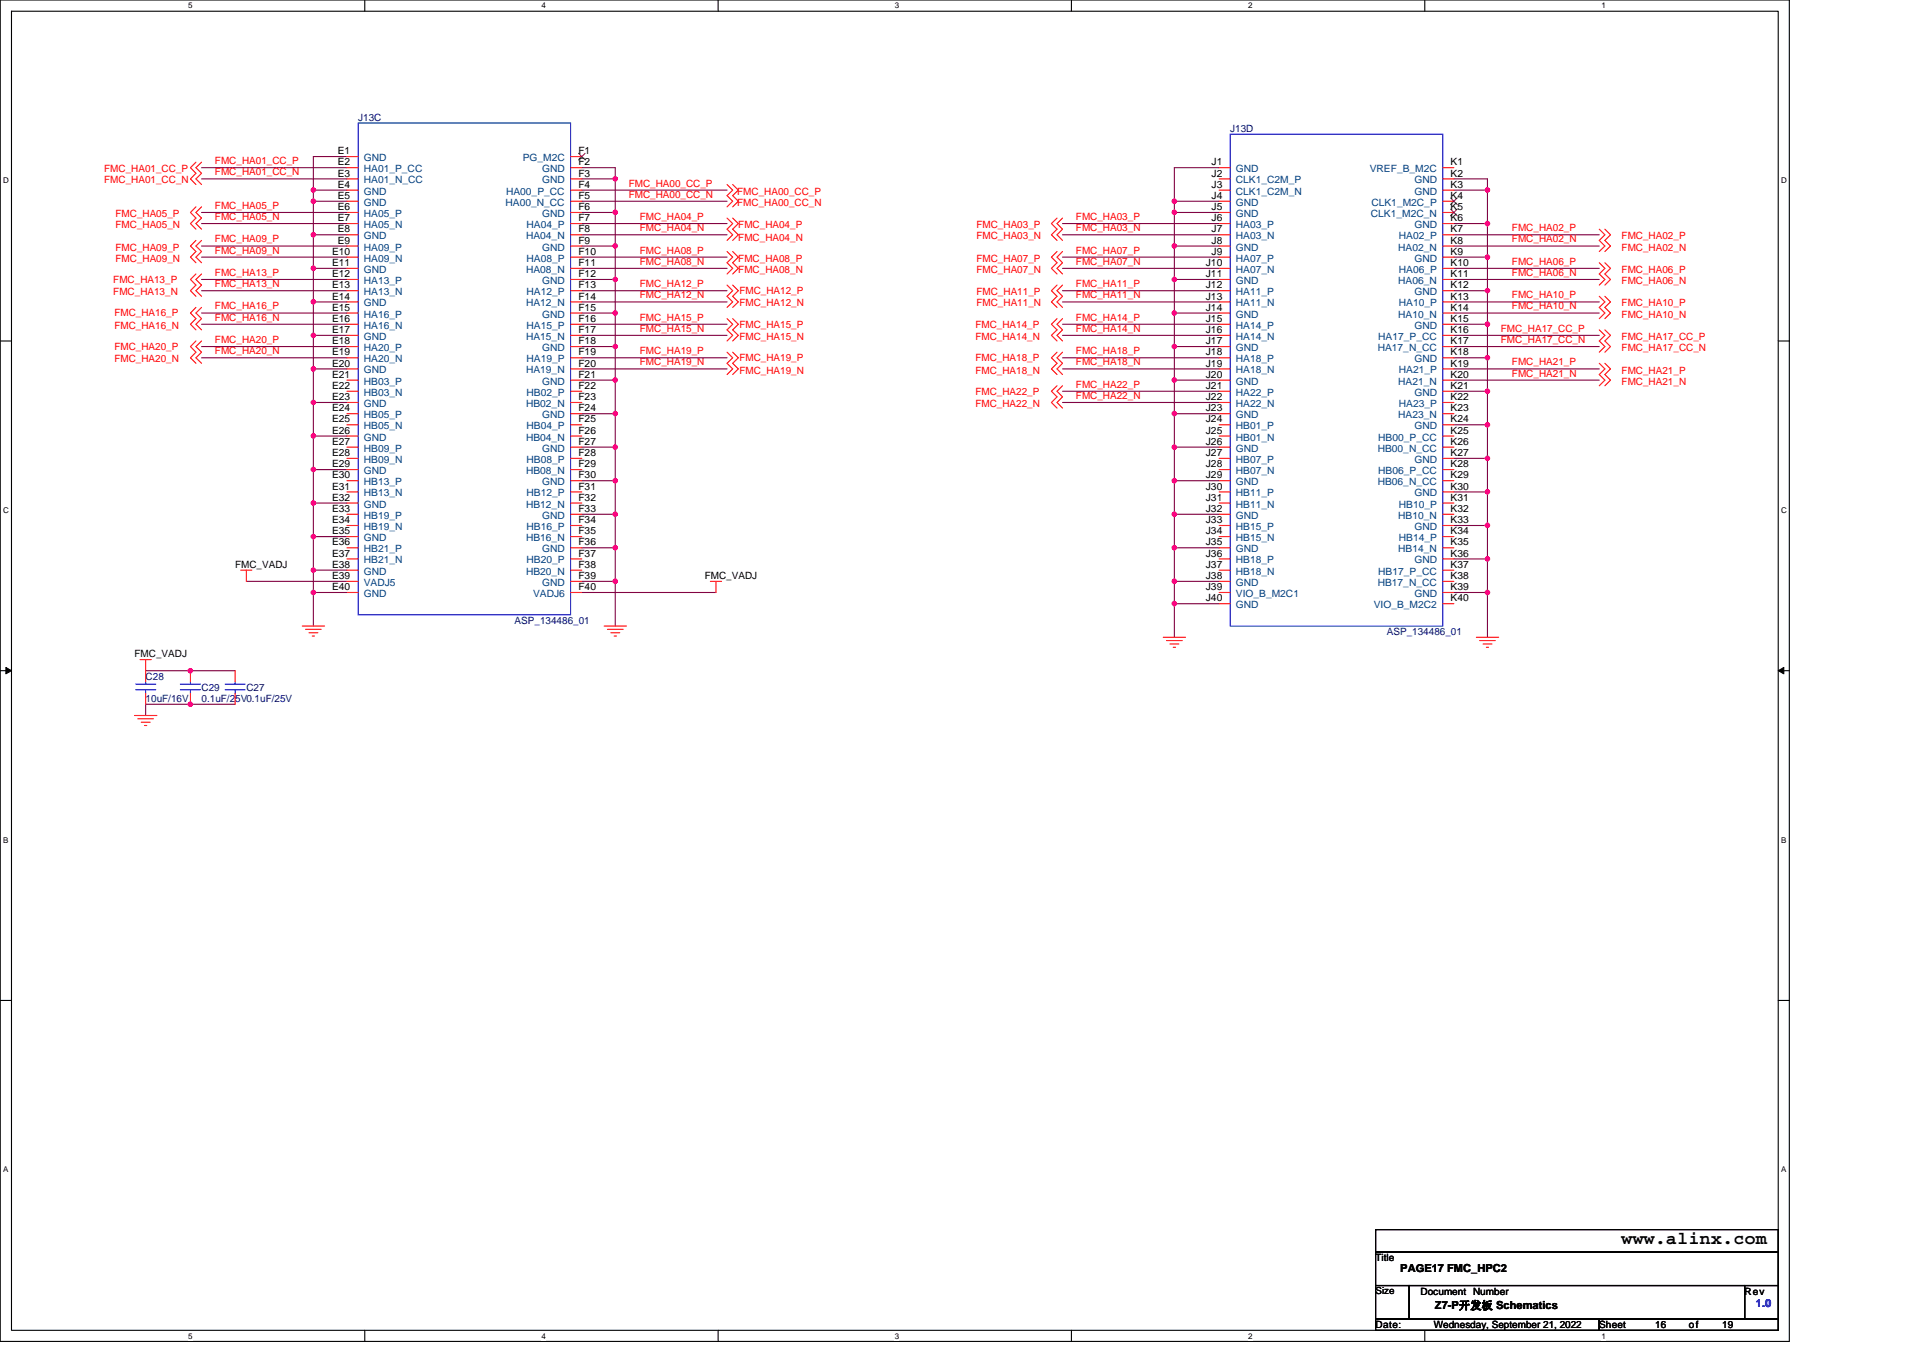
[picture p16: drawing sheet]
<svg xmlns="http://www.w3.org/2000/svg" width="297mm" height="210mm" viewBox="0 0 297 210" stroke-linecap="round" stroke-linejoin="round" font-family="sans-serif">
<defs><g id="words">
<text font-size="2.8" x="250.5" y="192.3">www.alinx.com</text>
<g font-size="1.7">
<text x="216.3" y="196.6">PAGE17 FMC_HPC2</text>
<text x="221.7" y="202.3">Z7-P开发板 Schematics</text>
</g>
<text font-size="1.7" fill="#00f" x="271.2" y="202">1.0</text>
<g font-size="1.5">
<text x="52.2" y="23.8">E1</text>
<text x="89.3" y="23.8">F1</text>
<text x="52.2" y="25.5">E2</text>
<text x="52.2" y="27.3">E3</text>
<text x="52.2" y="29">E4</text>
<text x="89.3" y="25.5">F2</text>
<text x="89.3" y="27.3">F3</text>
<text x="89.3" y="29">F4</text>
<text x="187.2" y="25.5">J1</text>
<text x="187.2" y="27.3">J2</text>
<text x="187.2" y="29">J3</text>
<text x="224.1" y="25.5">K1</text>
<text x="224.1" y="27.3">K2</text>
<text x="224.1" y="29">K3</text>
<text x="52.2" y="30.7">E5</text>
<text x="52.2" y="32.5">E6</text>
<text x="52.2" y="34.2">E7</text>
<text x="52.2" y="35.9">E8</text>
<text x="89.3" y="35.9">F8</text>
<text x="89.3" y="34.2">F7</text>
<text x="89.3" y="32.5">F6</text>
<text x="89.3" y="30.7">F5</text>
<text x="187.2" y="30.7">J4</text>
<text x="187.2" y="32.5">J5</text>
<text x="187.2" y="34.2">J6</text>
<text x="187.2" y="35.9">J7</text>
<text x="224.1" y="32.5">K5</text>
<text x="224.1" y="34.2">K6</text>
<text x="224.1" y="35.9">K7</text>
<text x="224.1" y="30.7">K4</text>
<text x="51.3" y="39.4">E10</text>
<text x="51.3" y="41.1">E11</text>
<text x="52.2" y="37.7">E9</text>
<text x="89.3" y="41.1">F11</text>
<text x="89.3" y="39.4">F10</text>
<text x="89.3" y="37.7">F9</text>
<text x="186.3" y="41.1">J10</text>
<text x="187.2" y="37.7">J8</text>
<text x="187.2" y="39.4">J9</text>
<text x="224.1" y="37.7">K8</text>
<text x="224.1" y="39.4">K9</text>
<text x="224.1" y="41.1">K10</text>
<text x="51.3" y="42.8">E12</text>
<text x="51.3" y="44.6">E13</text>
<text x="51.3" y="46.3">E14</text>
<text x="89.3" y="46.3">F14</text>
<text x="89.3" y="44.6">F13</text>
<text x="89.3" y="42.8">F12</text>
<text x="186.3" y="42.8">J11</text>
<text x="186.3" y="44.6">J12</text>
<text x="186.3" y="46.3">J13</text>
<text x="224.1" y="42.8">K11</text>
<text x="224.1" y="44.6">K12</text>
<text x="224.1" y="46.3">K13</text>
<text x="51.3" y="48">E15</text>
<text x="51.3" y="49.7">E16</text>
<text x="51.3" y="51.5">E17</text>
<text x="51.3" y="53.2">E18</text>
<text x="89.3" y="51.5">F17</text>
<text x="89.3" y="49.7">F16</text>
<text x="89.3" y="48">F15</text>
<text x="89.3" y="53.2">F18</text>
<text x="186.3" y="48">J14</text>
<text x="186.3" y="49.7">J15</text>
<text x="186.3" y="51.5">J16</text>
<text x="186.3" y="53.2">J17</text>
<text x="224.1" y="48">K14</text>
<text x="224.1" y="49.7">K15</text>
<text x="224.1" y="51.5">K16</text>
<text x="224.1" y="53.2">K17</text>
<text x="51.3" y="54.9">E19</text>
<text x="51.3" y="56.6">E20</text>
<text x="51.3" y="58.4">E21</text>
<text x="89.3" y="56.6">F20</text>
<text x="89.3" y="54.9">F19</text>
<text x="89.3" y="58.4">F21</text>
<text x="186.3" y="54.9">J18</text>
<text x="186.3" y="56.6">J19</text>
<text x="186.3" y="58.4">J20</text>
<text x="224.1" y="58.4">K20</text>
<text x="224.1" y="54.9">K18</text>
<text x="224.1" y="56.6">K19</text>
<text x="51.3" y="60.1">E22</text>
<text x="51.3" y="61.8">E23</text>
<text x="51.3" y="63.6">E24</text>
<text x="51.3" y="65.3">E25</text>
<text x="89.3" y="61.8">F23</text>
<text x="89.3" y="60.1">F22</text>
<text x="89.3" y="65.3">F25</text>
<text x="89.3" y="63.6">F24</text>
<text x="186.3" y="60.1">J21</text>
<text x="186.3" y="61.8">J22</text>
<text x="186.3" y="63.6">J23</text>
<text x="186.3" y="65.3">J24</text>
<text x="224.1" y="63.6">K23</text>
<text x="224.1" y="60.1">K21</text>
<text x="224.1" y="61.8">K22</text>
<text x="224.1" y="65.3">K24</text>
<text x="51.3" y="67">E26</text>
<text x="51.3" y="68.7">E27</text>
<text x="51.3" y="70.5">E28</text>
<text x="89.3" y="67">F26</text>
<text x="89.3" y="70.5">F28</text>
<text x="89.3" y="68.7">F27</text>
<text x="186.3" y="67">J25</text>
<text x="186.3" y="68.7">J26</text>
<text x="186.3" y="70.5">J27</text>
<text x="224.1" y="70.5">K27</text>
<text x="224.1" y="67">K25</text>
<text x="224.1" y="68.7">K26</text>
<text x="51.3" y="72.2">E29</text>
<text x="51.3" y="73.9">E30</text>
<text x="51.3" y="75.6">E31</text>
<text x="51.3" y="77.4">E32</text>
<text x="89.3" y="72.2">F29</text>
<text x="89.3" y="77.4">F32</text>
<text x="89.3" y="75.6">F31</text>
<text x="89.3" y="73.9">F30</text>
<text x="186.3" y="72.2">J28</text>
<text x="186.3" y="73.9">J29</text>
<text x="186.3" y="75.6">J30</text>
<text x="186.3" y="77.4">J31</text>
<text x="224.1" y="75.6">K30</text>
<text x="224.1" y="77.4">K31</text>
<text x="224.1" y="72.2">K28</text>
<text x="224.1" y="73.9">K29</text>
<text x="51.3" y="79.1">E33</text>
<text x="51.3" y="80.8">E34</text>
<text x="51.3" y="82.6">E35</text>
<text x="89.3" y="82.6">F35</text>
<text x="89.3" y="80.8">F34</text>
<text x="89.3" y="79.1">F33</text>
<text x="186.3" y="79.1">J32</text>
<text x="186.3" y="80.8">J33</text>
<text x="186.3" y="82.6">J34</text>
<text x="224.1" y="79.1">K32</text>
<text x="224.1" y="80.8">K33</text>
<text x="224.1" y="82.6">K34</text>
<text x="36.3" y="87.8">FMC_VADJ</text>
<text x="51.3" y="84.3">E36</text>
<text x="51.3" y="86">E37</text>
<text x="51.3" y="87.7">E38</text>
<text x="51.3" y="89.5">E39</text>
<text x="89.3" y="87.7">F38</text>
<text x="89.3" y="86">F37</text>
<text x="89.3" y="84.3">F36</text>
<text x="89.3" y="89.5">F39</text>
<text x="108.9" y="89.5">FMC_VADJ</text>
<text x="186.3" y="84.3">J35</text>
<text x="186.3" y="86">J36</text>
<text x="186.3" y="87.7">J37</text>
<text x="186.3" y="89.5">J38</text>
<text x="224.1" y="84.3">K35</text>
<text x="224.1" y="86">K36</text>
<text x="224.1" y="87.7">K37</text>
<text x="224.1" y="89.5">K38</text>
<text x="51.3" y="91.2">E40</text>
<text x="89.3" y="91.2">F40</text>
<text x="186.3" y="91.2">J39</text>
<text x="186.3" y="92.9">J40</text>
<text x="224.1" y="91.2">K39</text>
<text x="224.1" y="92.9">K40</text>
<text x="20.8" y="101.6">FMC_VADJ</text>
<text x="212.5" y="194.9">Title</text>
<text x="212.5" y="200">Size</text>
<text x="219.4" y="200">Document Number</text>
<text x="269.5" y="200">Rev</text>
<text x="212.5" y="205.2">Date:</text>
<text x="221.5" y="205.2">Wednesday, September 21, 2022</text>
<text x="247" y="205.2">Sheet</text>
<text x="255.7" y="205.2">16</text>
<text x="260.9" y="205.2">of</text>
<text x="266" y="205.2">19</text>
</g>
<g font-size="1.5" fill="#000080">
<text x="55.3" y="18.7">J13C</text>
<text x="190" y="20.4">J13D</text>
<text x="79.5" y="96.4">ASP_134486_01</text>
<text x="214.2" y="98.1">ASP_134486_01</text>
<text x="22.5" y="105">C28</text>
<text x="31.1" y="106.8">C29</text>
<text x="38.1" y="106.8">C27</text>
<text x="22.5" y="108.5">10uF/16V</text>
<text x="31.1" y="108.5">0.1uF/25V0.1uF/25V</text>
</g>
<g font-size="1.5" fill="#f00">
<text x="16.1" y="26.6">FMC_HA01_CC_P</text>
<text x="16.1" y="28.3">FMC_HA01_CC_N</text>
<text x="33.2" y="25.4">FMC_HA01_CC_P</text>
<text x="33.2" y="27.1">FMC_HA01_CC_N</text>
<text x="97.1" y="28.8">FMC_HA00_CC_P</text>
<text x="17.8" y="33.5">FMC_HA05_P</text>
<text x="17.8" y="35.3">FMC_HA05_N</text>
<text x="33.2" y="32.3">FMC_HA05_P</text>
<text x="33.2" y="34">FMC_HA05_N</text>
<text x="97.1" y="30.5">FMC_HA00_CC_N</text>
<text x="98.8" y="34">FMC_HA04_P</text>
<text x="98.8" y="35.7">FMC_HA04_N</text>
<text x="113.9" y="30.1">FMC_HA00_CC_P</text>
<text x="113.9" y="31.8">FMC_HA00_CC_N</text>
<text x="114" y="35.3">FMC_HA04_P</text>
<text x="150.8" y="35.3">FMC_HA03_P</text>
<text x="166.2" y="34">FMC_HA03_P</text>
<text x="166.2" y="35.7">FMC_HA03_N</text>
<text x="233.5" y="35.7">FMC_HA02_P</text>
<text x="17.8" y="38.7">FMC_HA09_P</text>
<text x="17.8" y="40.4">FMC_HA09_N</text>
<text x="33.2" y="37.5">FMC_HA09_P</text>
<text x="33.2" y="39.2">FMC_HA09_N</text>
<text x="98.8" y="39.2">FMC_HA08_P</text>
<text x="98.8" y="40.9">FMC_HA08_N</text>
<text x="114" y="37.2">FMC_HA04_N</text>
<text x="114" y="40.4">FMC_HA08_P</text>
<text x="150.8" y="37">FMC_HA03_N</text>
<text x="150.8" y="40.4">FMC_HA07_P</text>
<text x="166.2" y="39.2">FMC_HA07_P</text>
<text x="166.2" y="40.9">FMC_HA07_N</text>
<text x="233.5" y="37.5">FMC_HA02_N</text>
<text x="233.5" y="40.9">FMC_HA06_P</text>
<text x="250.5" y="37">FMC_HA02_P</text>
<text x="250.5" y="38.7">FMC_HA02_N</text>
<text x="17.5" y="43.7">FMC_HA13_P</text>
<text x="17.5" y="45.6">FMC_HA13_N</text>
<text x="33.2" y="42.6">FMC_HA13_P</text>
<text x="33.2" y="44.4">FMC_HA13_N</text>
<text x="33.2" y="47.8">FMC_HA16_P</text>
<text x="98.8" y="44.4">FMC_HA12_P</text>
<text x="98.8" y="46.1">FMC_HA12_N</text>
<text x="114" y="42.2">FMC_HA08_N</text>
<text x="114.2" y="45.4">FMC_HA12_P</text>
<text x="114.2" y="47.3">FMC_HA12_N</text>
<text x="150.8" y="42.2">FMC_HA07_N</text>
<text x="150.8" y="45.6">FMC_HA11_P</text>
<text x="150.8" y="47.3">FMC_HA11_N</text>
<text x="166.2" y="44.4">FMC_HA11_P</text>
<text x="166.2" y="46.1">FMC_HA11_N</text>
<text x="233.5" y="42.6">FMC_HA06_N</text>
<text x="233.5" y="46.1">FMC_HA10_P</text>
<text x="233.5" y="47.8">FMC_HA10_N</text>
<text x="250.5" y="42.2">FMC_HA06_P</text>
<text x="250.5" y="43.9">FMC_HA06_N</text>
<text x="250.5" y="47.3">FMC_HA10_P</text>
<text x="17.7" y="48.9">FMC_HA16_P</text>
<text x="17.7" y="50.8">FMC_HA16_N</text>
<text x="33.2" y="49.6">FMC_HA16_N</text>
<text x="33.2" y="53">FMC_HA20_P</text>
<text x="98.8" y="49.6">FMC_HA15_P</text>
<text x="98.8" y="51.3">FMC_HA15_N</text>
<text x="114.2" y="50.6">FMC_HA15_P</text>
<text x="114.2" y="52.5">FMC_HA15_N</text>
<text x="150.7" y="50.6">FMC_HA14_P</text>
<text x="150.7" y="52.5">FMC_HA14_N</text>
<text x="166.2" y="49.6">FMC_HA14_P</text>
<text x="166.2" y="51.3">FMC_HA14_N</text>
<text x="231.8" y="51.3">FMC_HA17_CC_P</text>
<text x="231.8" y="53">FMC_HA17_CC_N</text>
<text x="250.5" y="49.1">FMC_HA10_N</text>
<text x="250.5" y="52.5">FMC_HA17_CC_P</text>
<text x="17.7" y="54.1">FMC_HA20_P</text>
<text x="17.7" y="56">FMC_HA20_N</text>
<text x="33.2" y="54.7">FMC_HA20_N</text>
<text x="98.8" y="56.5">FMC_HA19_N</text>
<text x="98.8" y="54.7">FMC_HA19_P</text>
<text x="114.2" y="55.8">FMC_HA19_P</text>
<text x="114.2" y="57.7">FMC_HA19_N</text>
<text x="150.7" y="55.8">FMC_HA18_P</text>
<text x="150.7" y="57.7">FMC_HA18_N</text>
<text x="166.2" y="54.7">FMC_HA18_P</text>
<text x="166.2" y="56.5">FMC_HA18_N</text>
<text x="166.2" y="59.9">FMC_HA22_P</text>
<text x="233.5" y="56.5">FMC_HA21_P</text>
<text x="233.5" y="58.2">FMC_HA21_N</text>
<text x="250.5" y="54.3">FMC_HA17_CC_N</text>
<text x="250.5" y="57.7">FMC_HA21_P</text>
<text x="250.5" y="59.4">FMC_HA21_N</text>
<text x="150.7" y="61">FMC_HA22_P</text>
<text x="150.7" y="62.9">FMC_HA22_N</text>
<text x="166.2" y="61.6">FMC_HA22_N</text>
</g>
<g font-size="1.5" fill="#004080">
<text x="56.2" y="24.9">GND</text>
<text x="56.2" y="26.6">HA01_P_CC</text>
<text x="56.2" y="28.3">HA01_N_CC</text>
<text x="80.7" y="24.9">PG_M2C</text>
<text x="83.8" y="26.6">GND</text>
<text x="83.8" y="28.3">GND</text>
<text x="190.9" y="26.6">GND</text>
<text x="190.9" y="28.3">CLK1_C2M_P</text>
<text x="211.6" y="26.6">VREF_B_M2C</text>
<text x="218.5" y="28.3">GND</text>
<text x="56.2" y="30.1">GND</text>
<text x="56.2" y="31.8">GND</text>
<text x="56.2" y="33.5">HA05_P</text>
<text x="56.2" y="35.2">HA05_N</text>
<text x="78.1" y="31.8">HA00_N_CC</text>
<text x="78.2" y="30.1">HA00_P_CC</text>
<text x="81.3" y="35.2">HA04_P</text>
<text x="83.8" y="33.5">GND</text>
<text x="190.9" y="30.1">CLK1_C2M_N</text>
<text x="190.9" y="31.8">GND</text>
<text x="190.9" y="33.5">GND</text>
<text x="190.9" y="35.2">HA03_P</text>
<text x="211.7" y="33.5">CLK1_M2C_N</text>
<text x="211.8" y="31.8">CLK1_M2C_P</text>
<text x="218.5" y="30.1">GND</text>
<text x="218.5" y="35.2">GND</text>
<text x="56.2" y="37">GND</text>
<text x="56.2" y="38.7">HA09_P</text>
<text x="56.2" y="40.4">HA09_N</text>
<text x="81.3" y="37">HA04_N</text>
<text x="81.3" y="40.4">HA08_P</text>
<text x="83.8" y="38.7">GND</text>
<text x="190.9" y="37">HA03_N</text>
<text x="190.9" y="38.7">GND</text>
<text x="190.9" y="40.4">HA07_P</text>
<text x="216" y="38.7">HA02_N</text>
<text x="216.1" y="37">HA02_P</text>
<text x="218.5" y="40.4">GND</text>
<text x="56.2" y="42.2">GND</text>
<text x="56.2" y="43.9">HA13_P</text>
<text x="56.2" y="45.6">HA13_N</text>
<text x="56.2" y="47.3">GND</text>
<text x="81.3" y="42.2">HA08_N</text>
<text x="81.3" y="47.3">HA12_N</text>
<text x="81.3" y="45.6">HA12_P</text>
<text x="83.8" y="43.9">GND</text>
<text x="190.9" y="42.2">HA07_N</text>
<text x="190.9" y="43.9">GND</text>
<text x="190.9" y="45.6">HA11_P</text>
<text x="190.9" y="47.3">HA11_N</text>
<text x="216" y="43.9">HA06_N</text>
<text x="216.1" y="42.2">HA06_P</text>
<text x="216.1" y="47.3">HA10_P</text>
<text x="218.5" y="45.6">GND</text>
<text x="56.2" y="49.1">HA16_P</text>
<text x="56.2" y="50.8">HA16_N</text>
<text x="56.2" y="52.5">GND</text>
<text x="81.3" y="52.5">HA15_N</text>
<text x="81.3" y="50.8">HA15_P</text>
<text x="83.8" y="49.1">GND</text>
<text x="190.9" y="49.1">GND</text>
<text x="190.9" y="50.8">HA14_P</text>
<text x="190.9" y="52.5">HA14_N</text>
<text x="212.9" y="52.5">HA17_P_CC</text>
<text x="216" y="49.1">HA10_N</text>
<text x="218.5" y="50.8">GND</text>
<text x="56.2" y="54.3">HA20_P</text>
<text x="56.2" y="56">HA20_N</text>
<text x="56.2" y="57.7">GND</text>
<text x="56.2" y="59.4">HB03_P</text>
<text x="81.3" y="57.7">HA19_N</text>
<text x="81.3" y="56">HA19_P</text>
<text x="83.8" y="54.3">GND</text>
<text x="83.8" y="59.4">GND</text>
<text x="190.9" y="54.3">GND</text>
<text x="190.9" y="56">HA18_P</text>
<text x="190.9" y="57.7">HA18_N</text>
<text x="190.9" y="59.4">GND</text>
<text x="212.8" y="54.3">HA17_N_CC</text>
<text x="216" y="59.4">HA21_N</text>
<text x="216.1" y="57.7">HA21_P</text>
<text x="218.5" y="56">GND</text>
<text x="56.2" y="61.2">HB03_N</text>
<text x="56.2" y="62.9">GND</text>
<text x="56.2" y="64.6">HB05_P</text>
<text x="81.3" y="62.9">HB02_N</text>
<text x="81.3" y="61.2">HB02_P</text>
<text x="83.8" y="64.6">GND</text>
<text x="190.9" y="61.2">HA22_P</text>
<text x="190.9" y="62.9">HA22_N</text>
<text x="190.9" y="64.6">GND</text>
<text x="216" y="64.6">HA23_N</text>
<text x="216.1" y="62.9">HA23_P</text>
<text x="218.5" y="61.2">GND</text>
<text x="56.2" y="66.3">HB05_N</text>
<text x="56.2" y="68.1">GND</text>
<text x="56.2" y="69.8">HB09_P</text>
<text x="56.2" y="71.5">HB09_N</text>
<text x="81.3" y="68.1">HB04_N</text>
<text x="81.3" y="66.3">HB04_P</text>
<text x="81.3" y="71.5">HB08_P</text>
<text x="83.8" y="69.8">GND</text>
<text x="190.9" y="66.3">HB01_P</text>
<text x="190.9" y="68.1">HB01_N</text>
<text x="190.9" y="69.8">GND</text>
<text x="190.9" y="71.5">HB07_P</text>
<text x="212.8" y="69.8">HB00_N_CC</text>
<text x="212.9" y="68.1">HB00_P_CC</text>
<text x="218.5" y="66.3">GND</text>
<text x="218.5" y="71.5">GND</text>
<text x="56.2" y="73.3">GND</text>
<text x="56.2" y="75">HB13_P</text>
<text x="56.2" y="76.7">HB13_N</text>
<text x="81.3" y="73.3">HB08_N</text>
<text x="81.3" y="76.7">HB12_P</text>
<text x="83.8" y="75">GND</text>
<text x="190.9" y="73.3">HB07_N</text>
<text x="190.9" y="75">GND</text>
<text x="190.9" y="76.7">HB11_P</text>
<text x="212.8" y="75">HB06_N_CC</text>
<text x="212.9" y="73.3">HB06_P_CC</text>
<text x="218.5" y="76.7">GND</text>
<text x="56.2" y="78.4">GND</text>
<text x="56.2" y="80.2">HB19_P</text>
<text x="56.2" y="81.9">HB19_N</text>
<text x="56.2" y="83.6">GND</text>
<text x="81.3" y="78.4">HB12_N</text>
<text x="81.3" y="83.6">HB16_N</text>
<text x="81.3" y="81.9">HB16_P</text>
<text x="83.8" y="80.2">GND</text>
<text x="190.9" y="78.4">HB11_N</text>
<text x="190.9" y="80.2">GND</text>
<text x="190.9" y="81.9">HB15_P</text>
<text x="190.9" y="83.6">HB15_N</text>
<text x="216" y="80.2">HB10_N</text>
<text x="216.1" y="78.4">HB10_P</text>
<text x="216.1" y="83.6">HB14_P</text>
<text x="218.5" y="81.9">GND</text>
<text x="56.2" y="85.3">HB21_P</text>
<text x="56.2" y="87.1">HB21_N</text>
<text x="56.2" y="88.8">GND</text>
<text x="81.3" y="88.8">HB20_N</text>
<text x="81.3" y="87.1">HB20_P</text>
<text x="83.8" y="85.3">GND</text>
<text x="190.9" y="85.3">GND</text>
<text x="190.9" y="87.1">HB18_P</text>
<text x="190.9" y="88.8">HB18_N</text>
<text x="212.9" y="88.8">HB17_P_CC</text>
<text x="216" y="85.3">HB14_N</text>
<text x="218.5" y="87.1">GND</text>
<text x="56.2" y="90.5">VADJ5</text>
<text x="56.2" y="92.2">GND</text>
<text x="82.3" y="92.2">VADJ6</text>
<text x="83.8" y="90.5">GND</text>
<text x="190.9" y="90.5">GND</text>
<text x="190.9" y="92.2">VIO_B_M2C1</text>
<text x="190.9" y="94">GND</text>
<text x="212.2" y="94">VIO_B_M2C2</text>
<text x="212.8" y="90.5">HB17_N_CC</text>
<text x="218.5" y="92.2">GND</text>
</g>
<g font-size="1.2">
<text x="29.1" y="1.3">5</text>
<text x="83.6" y="1.3">4</text>
<text x="138.2" y="1.3">3</text>
<text x="192.8" y="1.3">2</text>
<text x="247.4" y="1.3">1</text>
<text x=".5" y="28.3">D</text>
<text x="275.1" y="28.3">D</text>
<text x=".5" y="79.2">C</text>
<text x="275.1" y="79.2">C</text>
<text x=".5" y="130.2">B</text>
<text x="275.1" y="130.2">B</text>
<text x=".5" y="181.1">A</text>
<text x="275.1" y="181.1">A</text>
<text x="29.1" y="206.8">5</text>
<text x="83.6" y="206.8">4</text>
<text x="138.2" y="206.8">3</text>
<text x="192.8" y="206.8">2</text>
<text x="247.4" y="206.8">1</text>
</g>
</g></defs>
<path d="M0 0h276.4v207.3h-276.4zM1.8 1.7h272.9v203.8h-272.9z" fill="none" stroke="#000" stroke-width=".17"/>
<g fill="#fff">
<path d="M29.1 .2h.6v1.4h-.6z"/>
<path d="M29.1 205.7h.6v1.4h-.6z"/>
</g>
<path d="M56.3 0v1.7M56.3 205.5v1.8" fill="none" stroke="#000" stroke-width=".17"/>
<g fill="#fff">
<path d="M83.6 .2h.7v1.4h-.7z"/>
<path d="M83.6 205.7h.7v1.4h-.7z"/>
</g>
<path d="M110.9 0v1.7M110.9 205.5v1.8" fill="none" stroke="#000" stroke-width=".17"/>
<g fill="#fff">
<path d="M138.2 .2h.7v1.4h-.7z"/>
<path d="M138.2 205.7h.7v1.4h-.7z"/>
</g>
<path d="M165.5 0v1.7M165.5 205.5v1.8" fill="none" stroke="#000" stroke-width=".17"/>
<g fill="#fff">
<path d="M192.8 .2h.6v1.4h-.6z"/>
<path d="M192.8 205.7h.6v1.4h-.6z"/>
</g>
<path d="M220.1 0v1.7M220.1 205.5v1.8" fill="none" stroke="#000" stroke-width=".17"/>
<g fill="#fff">
<path d="M247.4 .2h.6v1.4h-.6z"/>
<path d="M247.4 205.7h.6v1.4h-.6z"/>
<path d="M.5 27.2h.8v1.4h-.8z"/>
<path d="M275.1 27.2h.9v1.4h-.9z"/>
<path d="M.5 78.1h.8v1.4h-.8z"/>
<path d="M275.1 78.1h.9v1.4h-.9z"/>
</g>
<path d="M0 52.7h1.8M274.7 52.7h1.7" fill="none" stroke="#000" stroke-width=".17"/>
<g fill="#fff">
<path d="M.5 129.1h.8v1.4h-.8z"/>
<path d="M275.1 129.1h.8v1.4h-.8z"/>
</g>
<path d="M0 103.6h1.8M274.7 103.6h1.7" fill="none" stroke="#000" stroke-width=".17"/>
<path d="M.9 103.1l.9 .5-.9 .5zM274.7 103.6l.8-.5v1z" fill="#000" stroke="#000" stroke-width=".15"/>
<g fill="#fff">
<path d="M.5 180h.8v1.4h-.8z"/>
<path d="M275.1 180h.8v1.4h-.8z"/>
</g>
<path d="M0 154.6h1.8M274.7 154.6h1.7M212.5 190h62.2v3.5h-62.2zM212.5 193.5h62.2v5.1h-62.2zM212.5 198.6h5.2v5.2h-5.2zM217.7 198.6h51.8v5.2h-51.8zM269.5 198.6h5.2v5.2h-5.2zM212.5 203.8h34.5v1.7h-34.5zM247 203.8h27.7v1.7h-27.7z" fill="none" stroke="#000" stroke-width=".17"/>
<g fill="none" stroke="#800040" stroke-width=".17">
<path d="M31.1 25.9h22.5M31.1 27.6h22.5M31.1 38h22.5M31.1 39.7h22.5M31.1 32.8h22.5M31.1 34.5h22.5M48.4 36.3h5.2M48.4 31.1h5.2M48.4 29.4h5.2M48.4 36.3v10.4M48.4 31.1v5.2M48.4 29.4v1.7"/>
<path d="M53.6 24.2h-5.2v5.2M89.9 38h5.1M89.9 32.8h5.1M89.9 25.9h5.1v1.7M89.9 27.6h5.1v5.2M89.9 29.4h22.4M89.9 31.1h22.4M89.9 34.5h22.4M89.9 36.3h22.4M89.9 39.7h22.4M95 32.8v5.2M95 38v5.2"/>
<path d="M164.1 36.3h24.2M164.1 39.7h24.2M164.1 34.5h24.2M181.4 32.8h6.9M181.4 38h6.9M181.4 38v5.2h6.9M181.4 31.1v1.7M181.4 32.8v5.2M188.3 25.9h-6.9v5.2h6.9M224.6 36.3h22.4M224.6 38h22.4M224.6 39.7h5.2"/>
<path d="M224.6 34.5h5.2M224.6 27.6h5.2v1.8M224.6 29.4h5.2M229.8 39.7v5.2M229.8 34.5v5.2M229.8 29.4v5.1M31.1 43.2h22.5M31.1 44.9h22.5M31.1 48.4h22.5M31.1 50.1h22.5M31.1 53.6h22.5M31.1 55.3h22.5"/>
<path d="M48.4 57h5.2M48.4 51.8h5.2M48.4 46.7h5.2M48.4 41.5h5.2M48.4 51.8v5.2M48.4 46.7v5.1M48.4 57v5.2M89.9 58.7h5.1v5.2M89.9 53.6h5.1M89.9 48.4h5.1M89.9 43.2h5.1M89.9 41.5h22.4"/>
<path d="M89.9 44.9h22.4M89.9 46.7h22.4M89.9 50.1h22.4M89.9 51.8h22.4M89.9 57h22.4M89.9 55.3h22.4M95 48.4v5.2M95 43.2v5.2M95 53.6v5.1M164.1 41.5h24.2M164.1 44.9h24.2M164.1 46.7h24.2"/>
<path d="M164.1 50.1h24.2M164.1 51.8h24.2M164.1 55.3h24.2M164.1 57h24.2M181.4 43.2v5.2h6.9M181.4 48.4v5.2h6.9M181.4 53.6v5.1h6.9M181.4 58.7v5.2M224.6 41.5h22.4M224.6 43.2h22.4M224.6 46.7h22.4M224.6 48.4h22.4"/>
<path d="M224.6 51.8h22.4M224.6 53.6h22.4M224.6 57h22.4M224.6 58.7h22.4M224.6 55.3h5.2M224.6 50.1h5.2M224.6 44.9h5.2M229.8 44.9v5.2M229.8 50.1v5.2M229.8 55.3v5.2M48.4 77.7h5.2M48.4 72.6h5.2"/>
<path d="M48.4 67.4h5.2M48.4 62.2h5.2M48.4 77.7v10.4M48.4 72.6v5.1M48.4 67.4v5.2M48.4 62.2v5.2M89.9 74.3h5.1M89.9 63.9h5.1M89.9 69.1h5.1M89.9 79.5h5.1M95 79.5v5.1M95 69.1v5.2"/>
<path d="M95 74.3v5.2M95 63.9v5.2M164.1 60.5h24.2M164.1 62.2h24.2M181.4 63.9h6.9M181.4 63.9v5.2h6.9M181.4 69.1v5.2h6.9M181.4 74.3v5.2h6.9M181.4 79.5v5.1h6.9M224.6 76h5.2M224.6 70.8h5.2M224.6 65.6h5.2"/>
<path d="M224.6 60.5h5.2M229.8 76v5.2M229.8 70.8v5.2M229.8 65.6v5.2M229.8 60.5v5.1M38.1 89.8h15.5M48.4 91.5h5.2M48.4 88.1h5.2M48.4 82.9h5.2M48.4 91.5v5.2M48.4 88.1v3.4M89.9 89.8h5.1"/>
<path d="M89.9 84.6h5.1M89.9 91.5h20.7M95 89.8v6.9M95 84.6v5.2M181.4 89.8h6.9M181.4 93.3h6.9M181.4 84.6v5.2M181.4 89.8v3.5M181.4 93.3v5.2M224.6 81.2h5.2M224.6 91.5h5.2M224.6 86.4h5.2"/>
<path d="M229.8 91.5v7M229.8 81.2v5.2M229.8 86.4v5.1M22.5 103.6h13.8M36.3 108.8h-13.8v1.8"/>
</g>
<g fill="#f0f" stroke="#f0f" stroke-width=".17">
<circle cx="229.8" cy="81.2" r=".34"/>
<circle cx="229.8" cy="76" r=".34"/>
<circle cx="229.8" cy="70.8" r=".33"/>
<circle cx="229.8" cy="65.6" r=".34"/>
<circle cx="229.8" cy="44.9" r=".33"/>
<circle cx="229.8" cy="39.7" r=".34"/>
<circle cx="229.8" cy="34.5" r=".34"/>
<circle cx="229.8" cy="55.3" r=".34"/>
<circle cx="229.8" cy="50.1" r=".34"/>
<circle cx="229.8" cy="60.4" r=".34"/>
<circle cx="95" cy="58.7" r=".34"/>
<circle cx="95" cy="53.5" r=".33"/>
<circle cx="95" cy="48.4" r=".34"/>
<circle cx="229.8" cy="29.4" r=".34"/>
<circle cx="29.4" cy="108.8" r=".34"/>
<circle cx="29.4" cy="103.6" r=".34"/>
<circle cx="48.4" cy="29.4" r=".34"/>
<circle cx="48.4" cy="82.9" r=".34"/>
<circle cx="48.4" cy="77.7" r=".34"/>
<circle cx="48.4" cy="72.5" r=".34"/>
<circle cx="48.4" cy="67.3" r=".34"/>
<circle cx="48.4" cy="62.2" r=".33"/>
<circle cx="48.4" cy="57" r=".34"/>
<circle cx="48.4" cy="51.8" r=".34"/>
<circle cx="48.4" cy="46.6" r=".34"/>
<circle cx="48.4" cy="41.4" r=".34"/>
<circle cx="48.4" cy="36.3" r=".33"/>
<circle cx="48.4" cy="31.1" r=".34"/>
<circle cx="95" cy="89.8" r=".34"/>
<circle cx="95" cy="79.4" r=".33"/>
<circle cx="95" cy="74.3" r=".34"/>
<circle cx="95" cy="69.1" r=".34"/>
<circle cx="95" cy="63.9" r=".34"/>
<circle cx="95" cy="32.8" r=".34"/>
<circle cx="95" cy="84.6" r=".34"/>
<circle cx="95" cy="43.2" r=".34"/>
<circle cx="95" cy="38" r=".34"/>
<circle cx="95" cy="27.6" r=".33"/>
<circle cx="48.4" cy="91.5" r=".34"/>
<circle cx="48.4" cy="88.1" r=".33"/>
<circle cx="181.4" cy="31.1" r=".34"/>
<circle cx="181.4" cy="38" r=".34"/>
<circle cx="181.4" cy="32.8" r=".34"/>
<circle cx="181.4" cy="43.2" r=".34"/>
<circle cx="181.4" cy="53.5" r=".33"/>
<circle cx="181.4" cy="48.4" r=".34"/>
<circle cx="181.4" cy="58.7" r=".34"/>
<circle cx="181.4" cy="63.9" r=".34"/>
<circle cx="181.4" cy="69.1" r=".34"/>
<circle cx="181.4" cy="79.4" r=".33"/>
<circle cx="181.4" cy="74.3" r=".34"/>
<circle cx="181.4" cy="84.6" r=".34"/>
<circle cx="181.4" cy="89.8" r=".34"/>
<circle cx="181.4" cy="93.3" r=".34"/>
<circle cx="229.8" cy="91.5" r=".34"/>
<circle cx="229.8" cy="86.4" r=".34"/>
</g>
<g fill="none" stroke="#f00" stroke-width=".17">
<path d="M30.3 25.1l-.9 .8 .9 .9-.9 .8 .9 .9M30.3 37.1l-.9 .9 .9 .9-.9 .8 .9 .9M30.3 32l-.9 .8 .9 .9-.9 .8 .9 .9M31.1 25.1l-.8 .8 .8 .9-.8 .8 .8 .9M31.1 37.1l-.8 .9 .8 .9-.8 .8 .8 .9M31.1 32l-.8 .8 .8 .9-.8 .8 .8 .9M53.6 24.2h1.7M53.6 25.9h1.7M53.6 27.6h1.7M53.6 29.4h1.7M53.6 31.1h1.7M53.6 32.8h1.7"/>
<path d="M53.6 34.5h1.7M53.6 36.3h1.7M53.6 38h1.7M53.6 39.7h1.7M88.1 24.2h1.8M88.1 25.9h1.8M88.1 27.6h1.8M88.1 29.4h1.8M88.1 31.1h1.8M88.1 32.8h1.8M88.1 34.5h1.8M88.1 36.3h1.8"/>
<path d="M88.1 38h1.8M88.1 39.7h1.8M112.3 28.5l.9 .9-.9 .8 .9 .9-.9 .9M112.3 33.7l.9 .8-.9 .9 .9 .9-.9 .8M112.3 38.9l.9 .8-.9 .9 .9 .9-.9 .8M113.2 28.5l.8 .9-.8 .8 .8 .9-.8 .9M113.2 33.7l.8 .8-.8 .9 .8 .9-.8 .8M113.2 38.9l.8 .8-.8 .9 .8 .9-.8 .8M163.3 33.7l-.9 .8 .9 .9-.9 .9 .9 .8M163.3 38.9l-.9 .8 .9 .9-.9 .9 .9 .8M164.1 33.7l-.8 .8 .8 .9-.8 .9 .8 .8M164.1 38.9l-.8 .8 .8 .9-.8 .9 .8 .8"/>
<path d="M188.3 25.9h1.7M188.3 27.6h1.7M188.3 29.4h1.7M188.3 31.1h1.7M188.3 32.8h1.7M188.3 34.5h1.7M188.3 36.3h1.7M188.3 38h1.7M188.3 39.7h1.7M222.9 25.9h1.7M222.9 27.6h1.7M222.9 29.4h1.7"/>
<path d="M222.9 31.1h1.7M222.9 32.8h1.7M222.9 34.5h1.7M222.9 36.3h1.7M222.9 38h1.7M222.9 39.7h1.7M247 35.4l.9 .9-.9 .8 .9 .9-.9 .9M247.9 35.4l.9 .9-.9 .8 .9 .9-.9 .9M30.3 42.3l-.9 .9 .9 .8-.9 .9 .9 .9M30.3 47.5l-.9 .9 .9 .8-.9 .9 .9 .9M30.3 52.7l-.9 .9 .9 .8-.9 .9 .9 .8M31.1 42.3l-.8 .9 .8 .8-.8 .9 .8 .9"/>
<path d="M31.1 47.5l-.8 .9 .8 .8-.8 .9 .8 .9M31.1 52.7l-.8 .9 .8 .8-.8 .9 .8 .8M53.6 41.5h1.7M53.6 43.2h1.7M53.6 44.9h1.7M53.6 46.7h1.7M53.6 48.4h1.7M53.6 50.1h1.7M53.6 51.8h1.7M53.6 53.6h1.7M53.6 55.3h1.7M53.6 57h1.7"/>
<path d="M53.6 58.7h1.7M88.1 41.5h1.8M88.1 43.2h1.8M88.1 44.9h1.8M88.1 46.7h1.8M88.1 48.4h1.8M88.1 50.1h1.8M88.1 51.8h1.8M88.1 53.6h1.8M88.1 55.3h1.8M88.1 57h1.8M88.1 58.7h1.8"/>
<path d="M112.3 44l.9 .9-.9 .9 .9 .9-.9 .8M112.3 49.2l.9 .9-.9 .9 .9 .8-.9 .9M112.3 54.4l.9 .9-.9 .8 .9 .9-.9 .9M113.2 44l.8 .9-.8 .9 .8 .9-.8 .8M113.2 49.2l.8 .9-.8 .9 .8 .8-.8 .9M113.2 54.4l.8 .9-.8 .8 .8 .9-.8 .9M163.3 44l-.9 .9 .9 .9-.9 .9 .9 .8M163.3 49.2l-.9 .9 .9 .9-.9 .8 .9 .9M163.3 54.4l-.9 .9 .9 .8-.9 .9 .9 .9M163.3 59.6l-.9 .9 .9 .8-.9 .9 .9 .9M164.1 44l-.8 .9 .8 .9-.8 .9 .8 .8M164.1 49.2l-.8 .9 .8 .9-.8 .8 .8 .9"/>
<path d="M164.1 54.4l-.8 .9 .8 .8-.8 .9 .8 .9M164.1 59.6l-.8 .9 .8 .8-.8 .9 .8 .9M188.3 41.5h1.7M188.3 43.2h1.7M188.3 44.9h1.7M188.3 46.7h1.7M188.3 48.4h1.7M188.3 50.1h1.7M188.3 51.8h1.7M188.3 53.6h1.7M188.3 55.3h1.7M188.3 57h1.7"/>
<path d="M188.3 58.7h1.7M222.9 41.5h1.7M222.9 43.2h1.7M222.9 44.9h1.7M222.9 46.7h1.7M222.9 48.4h1.7M222.9 50.1h1.7M222.9 51.8h1.7M222.9 53.6h1.7M222.9 55.3h1.7M222.9 57h1.7M222.9 58.7h1.7"/>
<path d="M247 40.6l.9 .9-.9 .8 .9 .9-.9 .8M247 45.8l.9 .9-.9 .8 .9 .9-.9 .8M247 51l.9 .8-.9 .9 .9 .9-.9 .8M247 56.1l.9 .9-.9 .9 .9 .8-.9 .9M247.9 40.6l.9 .9-.9 .8 .9 .9-.9 .8M247.9 45.8l.9 .9-.9 .8 .9 .9-.9 .8M247.9 51l.9 .8-.9 .9 .9 .9-.9 .8M247.9 56.1l.9 .9-.9 .9 .9 .8-.9 .9M53.6 60.5h1.7M53.6 62.2h1.7M53.6 63.9h1.7M53.6 65.6h1.7"/>
<path d="M53.6 67.4h1.7M53.6 69.1h1.7M53.6 70.8h1.7M53.6 72.6h1.7M53.6 74.3h1.7M53.6 76h1.7M53.6 77.7h1.7M53.6 79.5h1.7M88.1 60.5h1.8M88.1 62.2h1.8M88.1 63.9h1.8M88.1 65.6h1.8"/>
<path d="M88.1 67.4h1.8M88.1 69.1h1.8M88.1 70.8h1.8M88.1 72.6h1.8M88.1 74.3h1.8M88.1 76h1.8M88.1 77.7h1.8M88.1 79.5h1.8M188.3 60.5h1.7M188.3 62.2h1.7M188.3 63.9h1.7M188.3 65.6h1.7"/>
<path d="M188.3 67.4h1.7M188.3 69.1h1.7M188.3 70.8h1.7M188.3 72.6h1.7M188.3 74.3h1.7M188.3 76h1.7M188.3 77.7h1.7M188.3 79.5h1.7M222.9 60.5h1.7M222.9 62.2h1.7M222.9 63.9h1.7M222.9 65.6h1.7"/>
<path d="M222.9 67.4h1.7M222.9 69.1h1.7M222.9 70.8h1.7M222.9 72.6h1.7M222.9 74.3h1.7M222.9 76h1.7M222.9 77.7h1.7M222.9 79.5h1.7M37.2 88.1h1.7M38.1 88.1v1.7M46.7 96.7h3.4M47.2 97.2h2.4"/>
<path d="M47.7 97.8h1.4M48.2 98.3h.4M53.6 81.2h1.7M53.6 82.9h1.7M53.6 84.6h1.7M53.6 86.4h1.7M53.6 88.1h1.7M53.6 89.8h1.7M53.6 91.5h1.7M88.1 81.2h1.8M88.1 82.9h1.8M88.1 84.6h1.8"/>
<path d="M88.1 86.4h1.8M88.1 88.1h1.8M88.1 89.8h1.8M88.1 91.5h1.8M93.3 96.7h3.5M93.8 97.2h2.5M94.4 97.8h1.3M94.9 98.3h.3M109.7 89.8h1.8M110.6 89.8v1.7M179.7 98.5h3.4M180.2 99h2.4"/>
<path d="M180.7 99.5h1.4M188.3 81.2h1.7M188.3 82.9h1.7M188.3 84.6h1.7M188.3 86.4h1.7M188.3 88.1h1.7M188.3 89.8h1.7M188.3 91.5h1.7M188.3 93.3h1.7M222.9 81.2h1.7M222.9 82.9h1.7M222.9 84.6h1.7"/>
<path d="M222.9 86.4h1.7M222.9 88.1h1.7M222.9 89.8h1.7M222.9 91.5h1.7M222.9 93.3h1.7M228 98.5h3.5M228.6 99h2.4M229.1 99.5h1.4M20.8 110.6h3.4M21.3 111.1h2.4M21.6 101.9h1.8M21.8 111.6h1.4"/>
<path d="M22.3 112.1h.4M22.5 107.1v1.7M22.5 101.9v3.5M29.4 103.6v1.8M29.4 107.1v1.7M36.3 103.6v1.8M36.3 107.1v1.7M181.2 100h.4M229.6 100h.3"/>
</g>
<g fill="none" stroke="#00f" stroke-width=".17">
<path d="M55.3 19h32.8v76h-32.8zM190 20.7h32.9v76h-32.9zM21 106.6h3.1M21 105.7h3.1M22.5 105.4v.3M22.5 106.6v.5M27.9 106.6h3.1M27.9 105.7h3.1M29.4 105.4v.3M29.4 106.6v.5M34.8 106.6h3.1M34.8 105.7h3.1"/>
<path d="M36.3 105.4v.3M36.3 106.6v.5"/>
</g>
<path d="M89.4 23.7l1 1M90.4 23.7l-1.1 1M224.1 30.6l1 1M224.1 32.3l1 1.1M225.1 30.6l-1.1 1M225.1 32.3l-1.1 1.1" fill="none" stroke="#804000" stroke-width=".15"/>
<use href="#words"/>
</svg>
